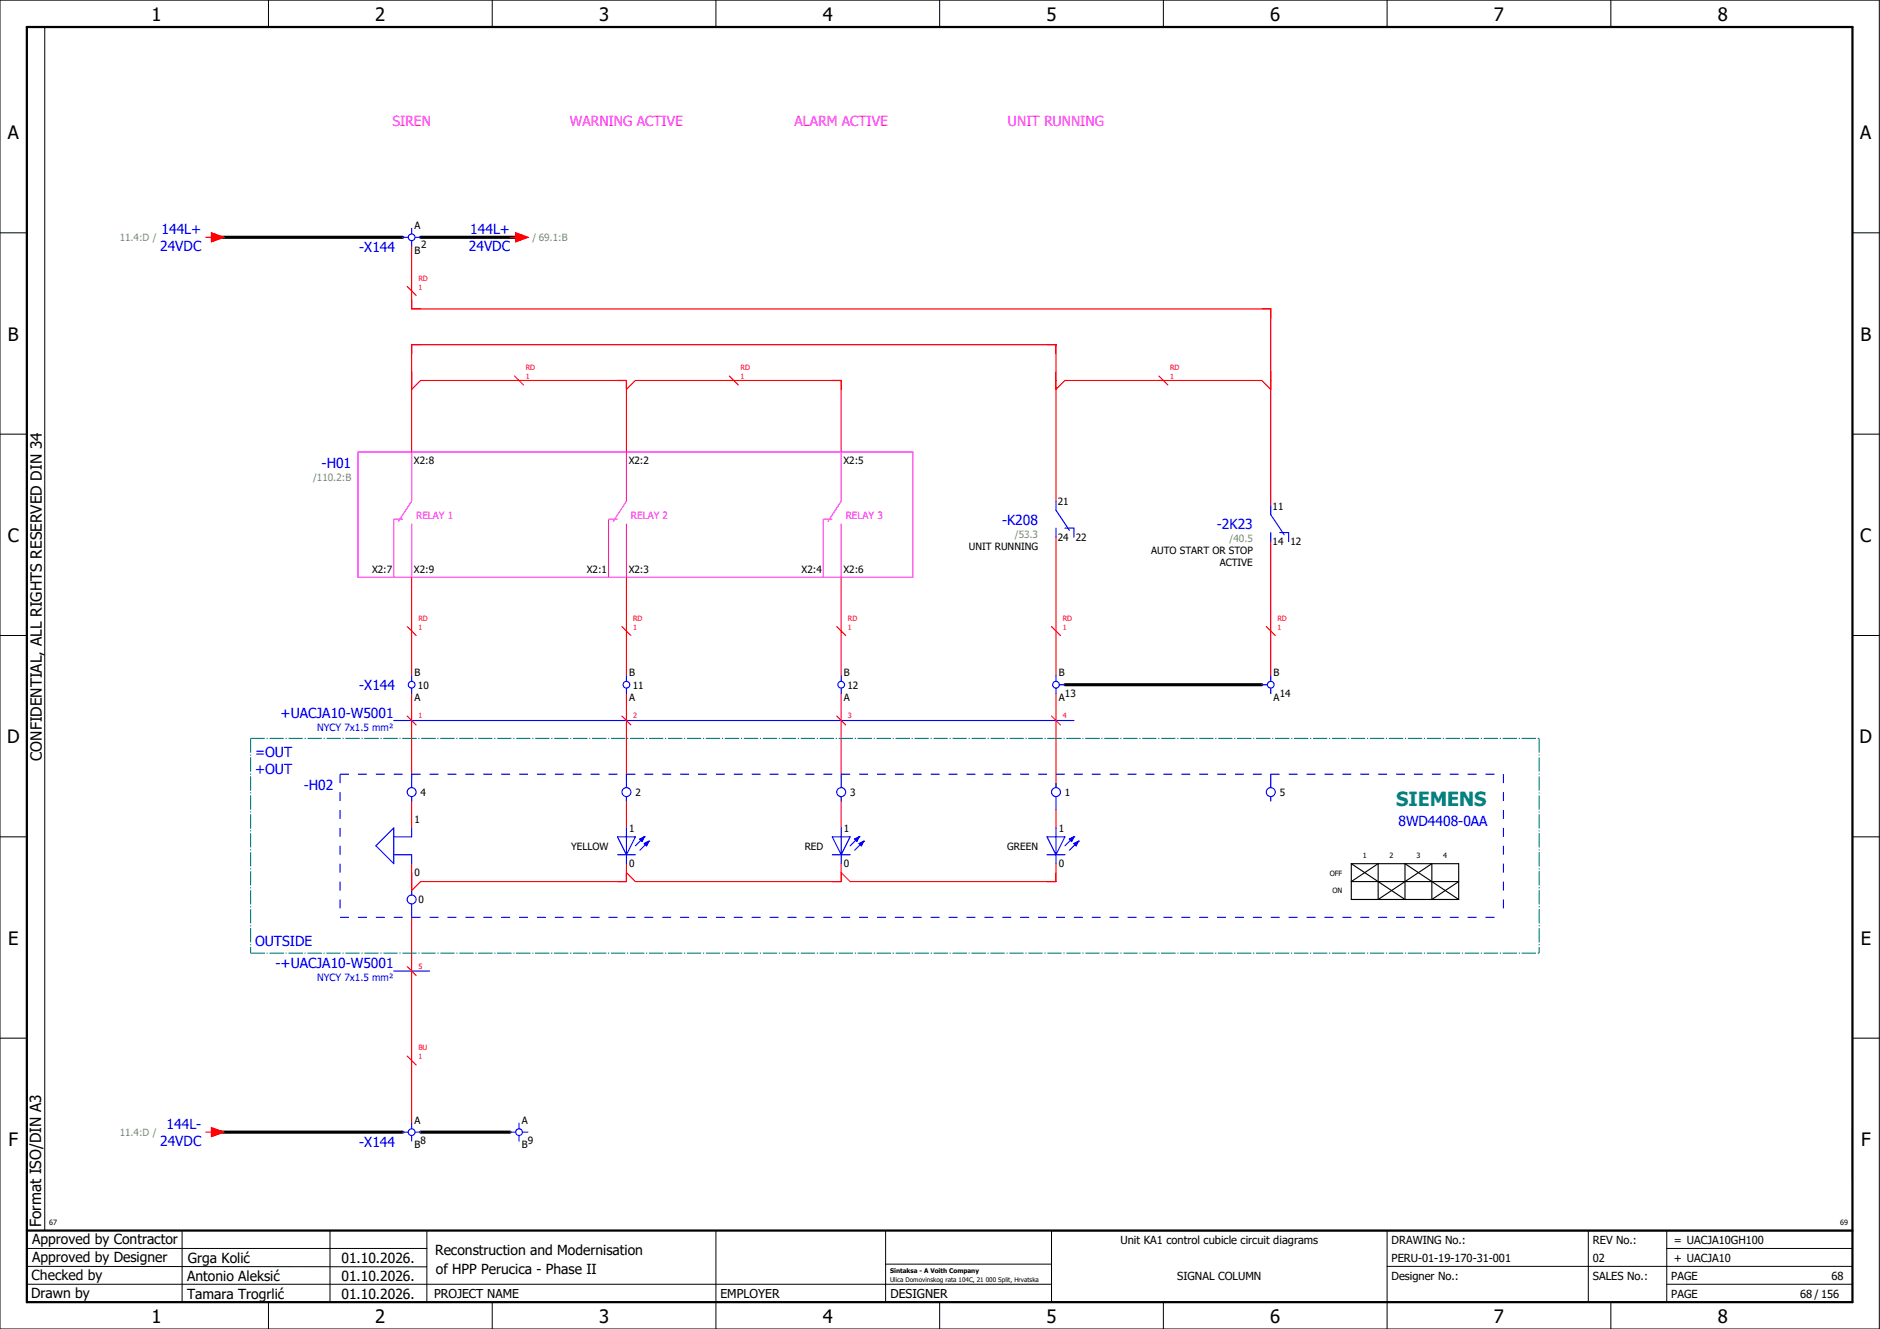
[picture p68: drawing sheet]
<svg xmlns="http://www.w3.org/2000/svg" width="420mm" height="297mm" viewBox="0 0 420 297" stroke-linecap="round" stroke-linejoin="round" font-family="sans-serif">
<defs><g id="words">
<text font-size="4.3" fill="#007f7f" x="312" y="180.1">SIEMENS</text>
<g font-size="4.1">
<text x="33.9" y="4.7">1</text>
<text x="83.9" y="4.7">2</text>
<text x="133.9" y="4.7">3</text>
<text x="183.9" y="4.7">4</text>
<text x="233.9" y="4.7">5</text>
<text x="283.9" y="4.7">6</text>
<text x="333.9" y="4.7">7</text>
<text x="383.9" y="4.7">8</text>
<text x="1.8" y="31.2">A</text>
<text x="415.8" y="31.2">A</text>
<text x="1.8" y="76.2">B</text>
<text x="415.8" y="76.2">B</text>
<text x="1.8" y="121.2">C</text>
<text x="415.8" y="121.2">C</text>
<text x="1.6" y="166.2">D</text>
<text x="415.6" y="166.2">D</text>
<text x="1.8" y="211.2">E</text>
<text x="415.8" y="211.2">E</text>
<text x="1.9" y="256.2">F</text>
<text x="415.9" y="256.2">F</text>
<text x="33.9" y="295.7">1</text>
<text x="83.9" y="295.7">2</text>
<text x="133.9" y="295.7">3</text>
<text x="183.9" y="295.7">4</text>
<text x="233.9" y="295.7">5</text>
<text x="283.9" y="295.7">6</text>
<text x="333.9" y="295.7">7</text>
<text x="383.9" y="295.7">8</text>
</g>
<g font-size="3.4">
<text x="9.4" y="170" transform="rotate(-90 9.4 170)">CONFIDENTIAL, ALL RIGHTS RESERVED DIN 34</text>
<text x="9.2" y="274.3" transform="rotate(-90 9.2 274.3)">Format ISO/DIN A3</text>
</g>
<g font-size="3.1" fill="#f0f">
<text x="87.7" y="28.1">SIREN</text>
<text x="127.4" y="28.1">WARNING ACTIVE</text>
<text x="177.6" y="28.1">ALARM ACTIVE</text>
<text x="225.3" y="28.1">UNIT RUNNING</text>
</g>
<g font-size="3.1" fill="#00f">
<text x="36.1" y="52.4">144L+</text>
<text x="105.1" y="52.4">144L+</text>
<text x="35.8" y="56.1">24VDC</text>
<text x="80.3" y="56.3">-X144</text>
<text x="104.8" y="56.1">24VDC</text>
<text x="71.9" y="104.6">-H01</text>
<text x="224" y="117.3">-K208</text>
<text x="272" y="118.3">-2K23</text>
<text x="80.3" y="154.3">-X144</text>
<text x="62.7" y="160.4">+UACJA10-W5001</text>
<text x="57" y="169.1">=OUT</text>
<text x="57" y="172.9">+OUT</text>
<text x="67.9" y="176.6">-H02</text>
<text x="312.5" y="184.6">8WD4408-0AA</text>
<text x="57" y="211.4">OUTSIDE</text>
<text x="61.6" y="216.4">-+UACJA10-W5001</text>
<text x="35.8" y="256.1">24VDC</text>
<text x="37.2" y="252.4">144L-</text>
<text x="80.3" y="256.3">-X144</text>
</g>
<g font-size="3.1">
<text x="7.2" y="278.1">Approved by Contractor</text>
<text x="97.2" y="280.5">Reconstruction and Modernisation</text>
<text x="7.1" y="286.1">Checked by</text>
<text x="7.2" y="282.1">Approved by Designer</text>
<text x="41.8" y="286.2">Antonio Aleksić</text>
<text x="42" y="282.3">Grga Kolić</text>
<text x="76.3" y="282.3">01.10.2026.</text>
<text x="76.3" y="286.3">01.10.2026.</text>
<text x="97.4" y="284.8">of HPP Perucica - Phase II</text>
<text x="6.9" y="290">Drawn by</text>
<text x="41.8" y="290.3">Tamara Trogrlić</text>
<text x="76.3" y="290.3">01.10.2026.</text>
</g>
<g font-size="2.7">
<text x="97" y="290.1">PROJECT NAME</text>
<text x="161" y="290.1">EMPLOYER</text>
<text x="199" y="290.1">DESIGNER</text>
</g>
<g font-size="2.5">
<text x="250.4" y="278">Unit KA1 control cubicle circuit diagrams</text>
<text x="311" y="278">DRAWING No.:</text>
<text x="356" y="278">REV No.:</text>
<text x="374.1" y="278">= UACJA10GH100</text>
<text x="263.1" y="286">SIGNAL COLUMN</text>
<text x="311" y="286">Designer No.:</text>
<text x="311" y="282">PERU-01-19-170-31-001</text>
<text x="356" y="286">SALES No.:</text>
<text x="356" y="282">02</text>
<text x="373.5" y="286">PAGE</text>
<text x="374.1" y="282.1">+ UACJA10</text>
<text x="409.3" y="286">68</text>
<text x="373.5" y="290">PAGE</text>
<text x="402.3" y="290">68 / 156</text>
</g>
<g font-size="2.2" fill="#7ca552">
<text x="26.8" y="53.9">11.4:D /</text>
<text x="119" y="53.9">/ 69.1:B</text>
<text x="70" y="107.5">/110.2:B</text>
<text x="226.8" y="120.2">/53.3</text>
<text x="274.8" y="121.2">/40.5</text>
<text x="26.8" y="253.9">11.4:D /</text>
</g>
<g font-size="2.2">
<text x="92.6" y="51.2">A</text>
<text x="92.6" y="56.7">B</text>
<text x="94.1" y="55.4">2</text>
<text x="92.5" y="103.8">X2:8</text>
<text x="140.5" y="103.8">X2:2</text>
<text x="188.5" y="103.8">X2:5</text>
<text x="236.4" y="113">21</text>
<text x="284.4" y="114">11</text>
<text x="216.5" y="122.9">UNIT RUNNING</text>
<text x="236.4" y="120.9">24</text>
<text x="240.4" y="120.9">22</text>
<text x="257.3" y="123.9">AUTO START OR STOP</text>
<text x="284.4" y="121.9">14</text>
<text x="288.4" y="121.9">12</text>
<text x="83.1" y="128">X2:7</text>
<text x="92.5" y="128.1">X2:9</text>
<text x="131.1" y="128">X2:1</text>
<text x="140.5" y="128.1">X2:3</text>
<text x="179.1" y="128">X2:4</text>
<text x="188.5" y="128.1">X2:6</text>
<text x="272.6" y="126.6">ACTIVE</text>
<text x="92.6" y="151.2">B</text>
<text x="93.4" y="153.9">10</text>
<text x="140.6" y="151.2">B</text>
<text x="141.4" y="153.9">11</text>
<text x="188.6" y="151.2">B</text>
<text x="189.4" y="153.9">12</text>
<text x="236.6" y="151.2">B</text>
<text x="238" y="155.7">13</text>
<text x="284.6" y="151.2">B</text>
<text x="286" y="155.7">14</text>
<text x="92.6" y="156.7">A</text>
<text x="140.6" y="156.7">A</text>
<text x="188.6" y="156.7">A</text>
<text x="236.6" y="156.6">A</text>
<text x="284.6" y="156.7">A</text>
<text x="94" y="177.9">4</text>
<text x="142" y="177.9">2</text>
<text x="190" y="177.9">3</text>
<text x="238" y="177.9">1</text>
<text x="286" y="177.9">5</text>
<text x="92.6" y="184">1</text>
<text x="140.6" y="186">1</text>
<text x="188.6" y="186">1</text>
<text x="236.6" y="186">1</text>
<text x="127.6" y="189.9">YELLOW</text>
<text x="179.8" y="189.9">RED</text>
<text x="225.1" y="189.9">GREEN</text>
<text x="92.6" y="195.9">0</text>
<text x="140.6" y="193.9">0</text>
<text x="188.6" y="193.9">0</text>
<text x="236.6" y="193.9">0</text>
<text x="93.5" y="201.9">0</text>
<text x="92.6" y="251.2">A</text>
<text x="116.6" y="251.2">A</text>
<text x="92.6" y="256.7">B</text>
<text x="94" y="255.7">8</text>
<text x="116.6" y="256.7">B</text>
<text x="118" y="255.7">9</text>
</g>
<g font-size="2.2" fill="#f0f">
<text x="93" y="116">RELAY 1</text>
<text x="141" y="116">RELAY 2</text>
<text x="189" y="116">RELAY 3</text>
</g>
<g font-size="2.2" fill="#00f">
<text x="70.9" y="163.3">NYCY 7x1.5 mm²</text>
<text x="70.9" y="219.3">NYCY 7x1.5 mm²</text>
</g>
<g font-size="1.6" fill="#f00">
<text x="93.5" y="64.7">1</text>
<text x="93.5" y="62.8">RD</text>
<text x="117.5" y="82.8">RD</text>
<text x="165.5" y="82.8">RD</text>
<text x="261.5" y="82.8">RD</text>
<text x="117.5" y="84.7">1</text>
<text x="165.5" y="84.7">1</text>
<text x="261.5" y="84.7">1</text>
<text x="93.5" y="140.7">1</text>
<text x="93.5" y="138.8">RD</text>
<text x="141.5" y="140.7">1</text>
<text x="141.5" y="138.8">RD</text>
<text x="189.5" y="140.7">1</text>
<text x="189.5" y="138.8">RD</text>
<text x="237.5" y="140.7">1</text>
<text x="237.5" y="138.8">RD</text>
<text x="285.5" y="140.7">1</text>
<text x="285.5" y="138.8">RD</text>
<text x="93.5" y="160.5">1</text>
<text x="141.5" y="160.5">2</text>
<text x="189.5" y="160.5">3</text>
<text x="237.5" y="160.5">4</text>
<text x="93.5" y="216.5">5</text>
<text x="93.5" y="236.7">1</text>
<text x="93.5" y="234.8">BU</text>
</g>
<g font-size="1.6">
<text x="304.6" y="191.7">1</text>
<text x="310.6" y="191.7">2</text>
<text x="316.6" y="191.7">3</text>
<text x="322.6" y="191.7">4</text>
<text x="297.2" y="195.7">OFF</text>
<text x="297.8" y="199.7">ON</text>
<text x="11" y="273.7">67</text>
<text x="411.2" y="273.7">69</text>
</g>
<g font-size="1.4">
<text x="198.9" y="284.4">Sintaksa - A Voith Company</text>
<text x="198.9" y="286.4">Ulica Domovinskog rata 104C, 21 000 Split, Hrvatska</text>
</g>
</g></defs>
<g fill="none" stroke="#000" stroke-width=".22">
<path d="M0 0h420v297h-420zM10 6v269M60 0v6M110 0v6M160 0v6M210 0v6M260 0v6M310 0v6M360 0v6M0 52h6M414 52h6M0 97h6"/>
<path d="M414 97h6M0 142h6M414 142h6M414 176.3v87.4M0 187h6M414 187h6M0 232h6M414 232h6M6 279h89.4M40.7 275v16M73.7 274.9v16M95.4 275.1v16"/>
<path d="M160 275v22M197.9 275.1v16M310 275v22M355 275v16M372.5 279h41.5M372.5 275v16M414 275h-179v16M6 283l89.4 .1M6 287h229M60 291v6M110 291v6M197.9 282.5h37.1"/>
<path d="M210 291v6M260 291v6M310 283h104M360 291v6M372.5 287h41.5"/>
</g>
<path d="M6 6h408v285h-408zM6 275h408" fill="none" stroke="#000" stroke-width=".5"/>
<g fill="none" stroke="#f00" stroke-width=".25">
<path d="M46 53h1.2M47.2 52l2.8 1-2.8 1zM92 55v14h192v44M114 53h1.3M115.3 52l2.7 1-2.7 1zM91 64l2 2M92 87l2-2h46v16M115 84l2 2M140 87l2-2h46v16M163 84l2 2M236 87l2-2h44l2 2M259 84l2 2"/>
<path d="M92 101v-24h144v35M92 129v22M140 129v22M188 129v22M236 120v31M284 121v30M91 140l2 2M92 155v19M139 140l2 2M140 155v19M187 140l2 2M188 155v19"/>
<path d="M235 140l2 2M236 155v21M283 140l2 2M91 160l2 2M92 178v7M139 160l2 2M140 178v7M187 160l2 2M188 178v7M235 160l2 2M92 193v7M140 193v4h-46l-2 2"/>
<path d="M188 193v4h-46l-2-2M236 193v4h-46l-2-2M236 181v4M91 216l2 2M92 205v46M91 236l2 2M46 253h1.2M47.2 252l2.8 1-2.8 1z"/>
</g>
<path d="M48 53h42M94 53h22M238 153h44M48 253h42M94 253h20" fill="none" stroke="#000" stroke-width=".7"/>
<path d="M76 173h260M76 173v32M336 173v32M76 205h260" fill="none" stroke="#00f" stroke-width=".25" stroke-dasharray="2 2" stroke-linecap="butt"/>
<g fill="none" stroke="#00f" stroke-width=".25">
<path d="M90 53h1.2M92 51v1.3M92 53.8v1.2M92.7 53h1.3M236 112v2l3 4.5M236 118v2M238 118h2v2M284 113v2l3 4.5M284 119v2M286 119h2v2M92 151v1.3M92 153.8v1.2"/>
<path d="M140 151v1.3M140 153.8v1.2M188 151v1.3M188 153.8v1.2M236 151v1.3M236 153.8v1.2M236.7 153h1.3M282 153h1.2M284 151v1.3M284 153.8v1.2M88 161h152M92 173v3"/>
<path d="M92 178v1M140 173v3M140 178v1M188 173v3M188 178v1M236 175v1M236 178v3M284 173v3M284 178v1M84 189l4-4v8zM88 191h4v2M92 185v2h-4"/>
<path d="M92 199v1M138 187h4l-2 4zM138 191h4M140 185v8M143 187.5l1-.5-.5 1zM144 187h.1M144 188.5l1-.5-.5 1zM144 187l-2 2M145 188h.1M145 188l-2 2M186 187h4l-2 4zM186 191h4"/>
<path d="M188 185v8M191 187.5l1-.5-.5 1zM192 187h.1M192 188.5l1-.5-.5 1zM192 187l-2 2M193 188h.1M193 188l-2 2M234 187h4l-2 4zM234 191h4M236 185v8M239 187.5l1-.5-.5 1zM240 187h.1"/>
<path d="M240 188.5l1-.5-.5 1zM240 187l-2 2M241 188h.1M241 188l-2 2M88 217h8M92 202v3M90 253h1.2M92 251v1.3M92 253.8v1.2M92.7 253h1.3M114 253h1.3M116 251v1.3"/>
<path d="M116 253.8v1.2M116.8 253h1.2"/>
<circle cx="92" cy="53" r=".75"/>
<circle cx="92" cy="153" r=".75"/>
<circle cx="140" cy="153" r=".75"/>
<circle cx="188" cy="153" r=".75"/>
<circle cx="236" cy="153" r=".75"/>
<circle cx="284" cy="153" r=".75"/>
<circle cx="92" cy="177" r="1"/>
<circle cx="140" cy="177" r="1"/>
<circle cx="188" cy="177" r="1"/>
<circle cx="236" cy="177" r="1"/>
<circle cx="284" cy="177" r="1"/>
<circle cx="92" cy="201" r="1"/>
<circle cx="92" cy="253" r=".75"/>
<circle cx="116" cy="253" r=".75"/>
</g>
<path d="M302 193v8h24M302 193h24v8M302 197h24l-6 4v-8l-12 8v-8zM302 193l12 8v-8l12 8" fill="none" stroke="#000" stroke-width=".25"/>
<path d="M56 165h288M56 165v48M344 165v48M56 213h288" fill="none" stroke="#007f7f" stroke-width=".25" stroke-dasharray="3.2 .4 .3 .4" stroke-linecap="butt"/>
<path d="M80 101h124v28h-124zM90 116h-2v13M92 101v11l-3 4.6M92 117v12M138 116h-2v13M140 101v11l-3 4.6M140 117v12M186 116h-2v13M188 101v11l-3 4.6M188 117v12" fill="none" stroke="#f0f" stroke-width=".25"/>
<g fill="#00f" stroke="#00f" stroke-width=".22">
<path d="M144 188.5l1-.5-.5 1z"/>
<path d="M143 187.5l1-.5-.5 1z"/>
<path d="M192 188.5l1-.5-.5 1z"/>
<path d="M191 187.5l1-.5-.5 1z"/>
<path d="M240 188.5l1-.5-.5 1z"/>
<path d="M239 187.5l1-.5-.5 1z"/>
</g>
<g fill="#f00" stroke="#f00" stroke-width=".22">
<path d="M47.2 252l2.8 1-2.8 1z"/>
<path d="M47.2 52l2.8 1-2.8 1z"/>
<path d="M115.3 52l2.7 1-2.7 1z"/>
</g>
<use href="#words"/>
</svg>
